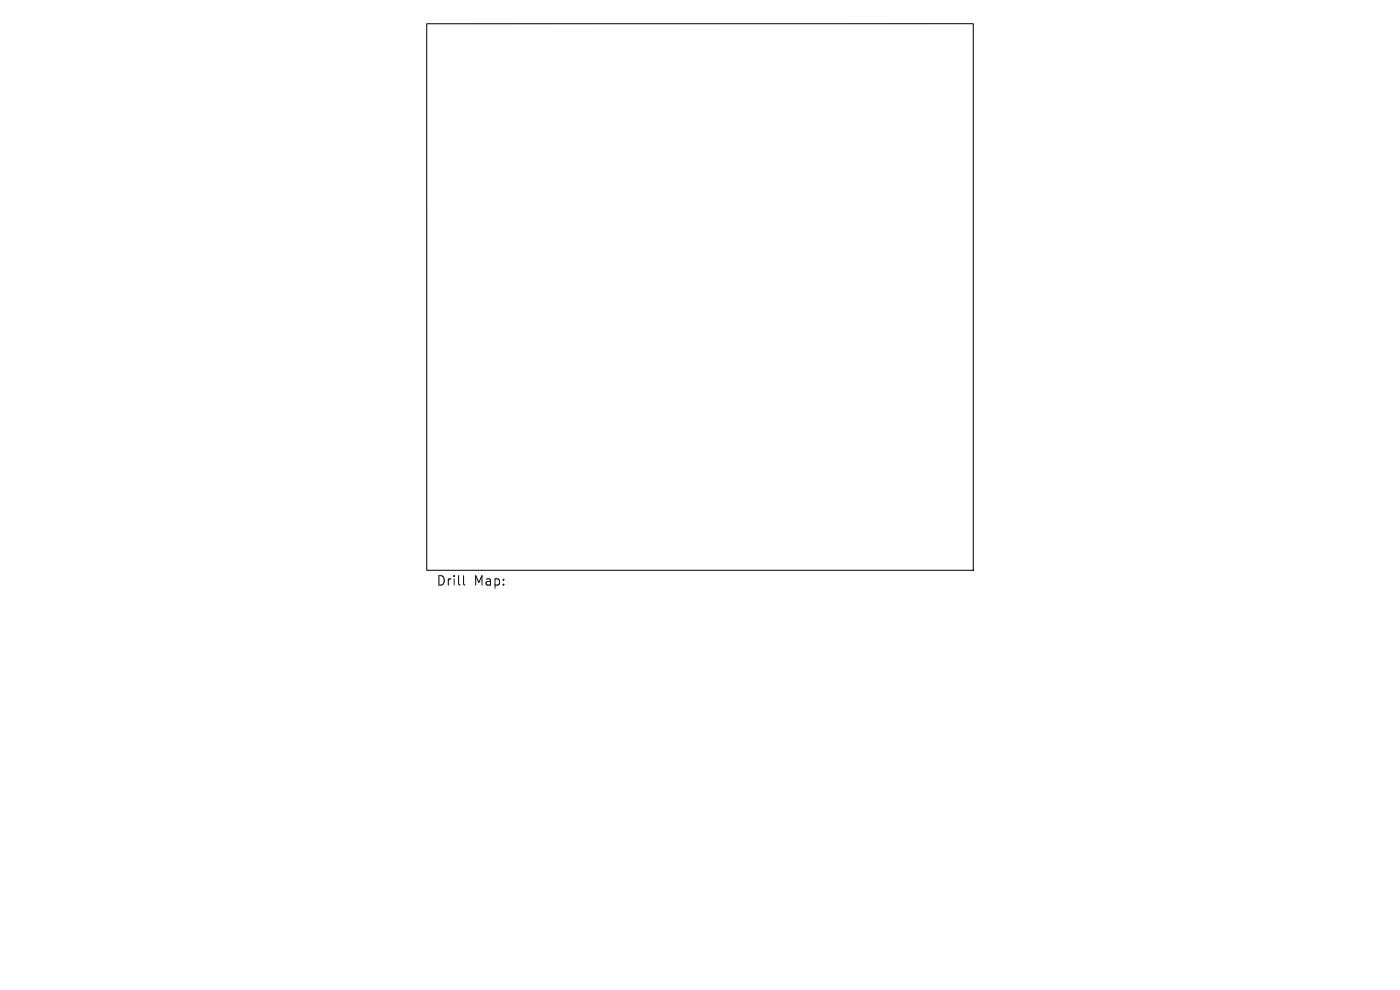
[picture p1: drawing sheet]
<svg xmlns="http://www.w3.org/2000/svg" width="297mm" height="210mm" viewBox="0 0 297 210" stroke-linecap="round" stroke-linejoin="round" font-family="sans-serif">
<defs><g id="words">
<g font-size="2.8">
<text x="92.5" y="124.5">Drill</text>
<text x="100.5" y="124.5">Map:</text>
</g>
</g></defs>
<path d="M90.5 5h116v116h-116zM98.3 122.1v1.7l.3 .3" fill="none" stroke="#000" stroke-width=".21"/>
<use href="#words"/>
</svg>
